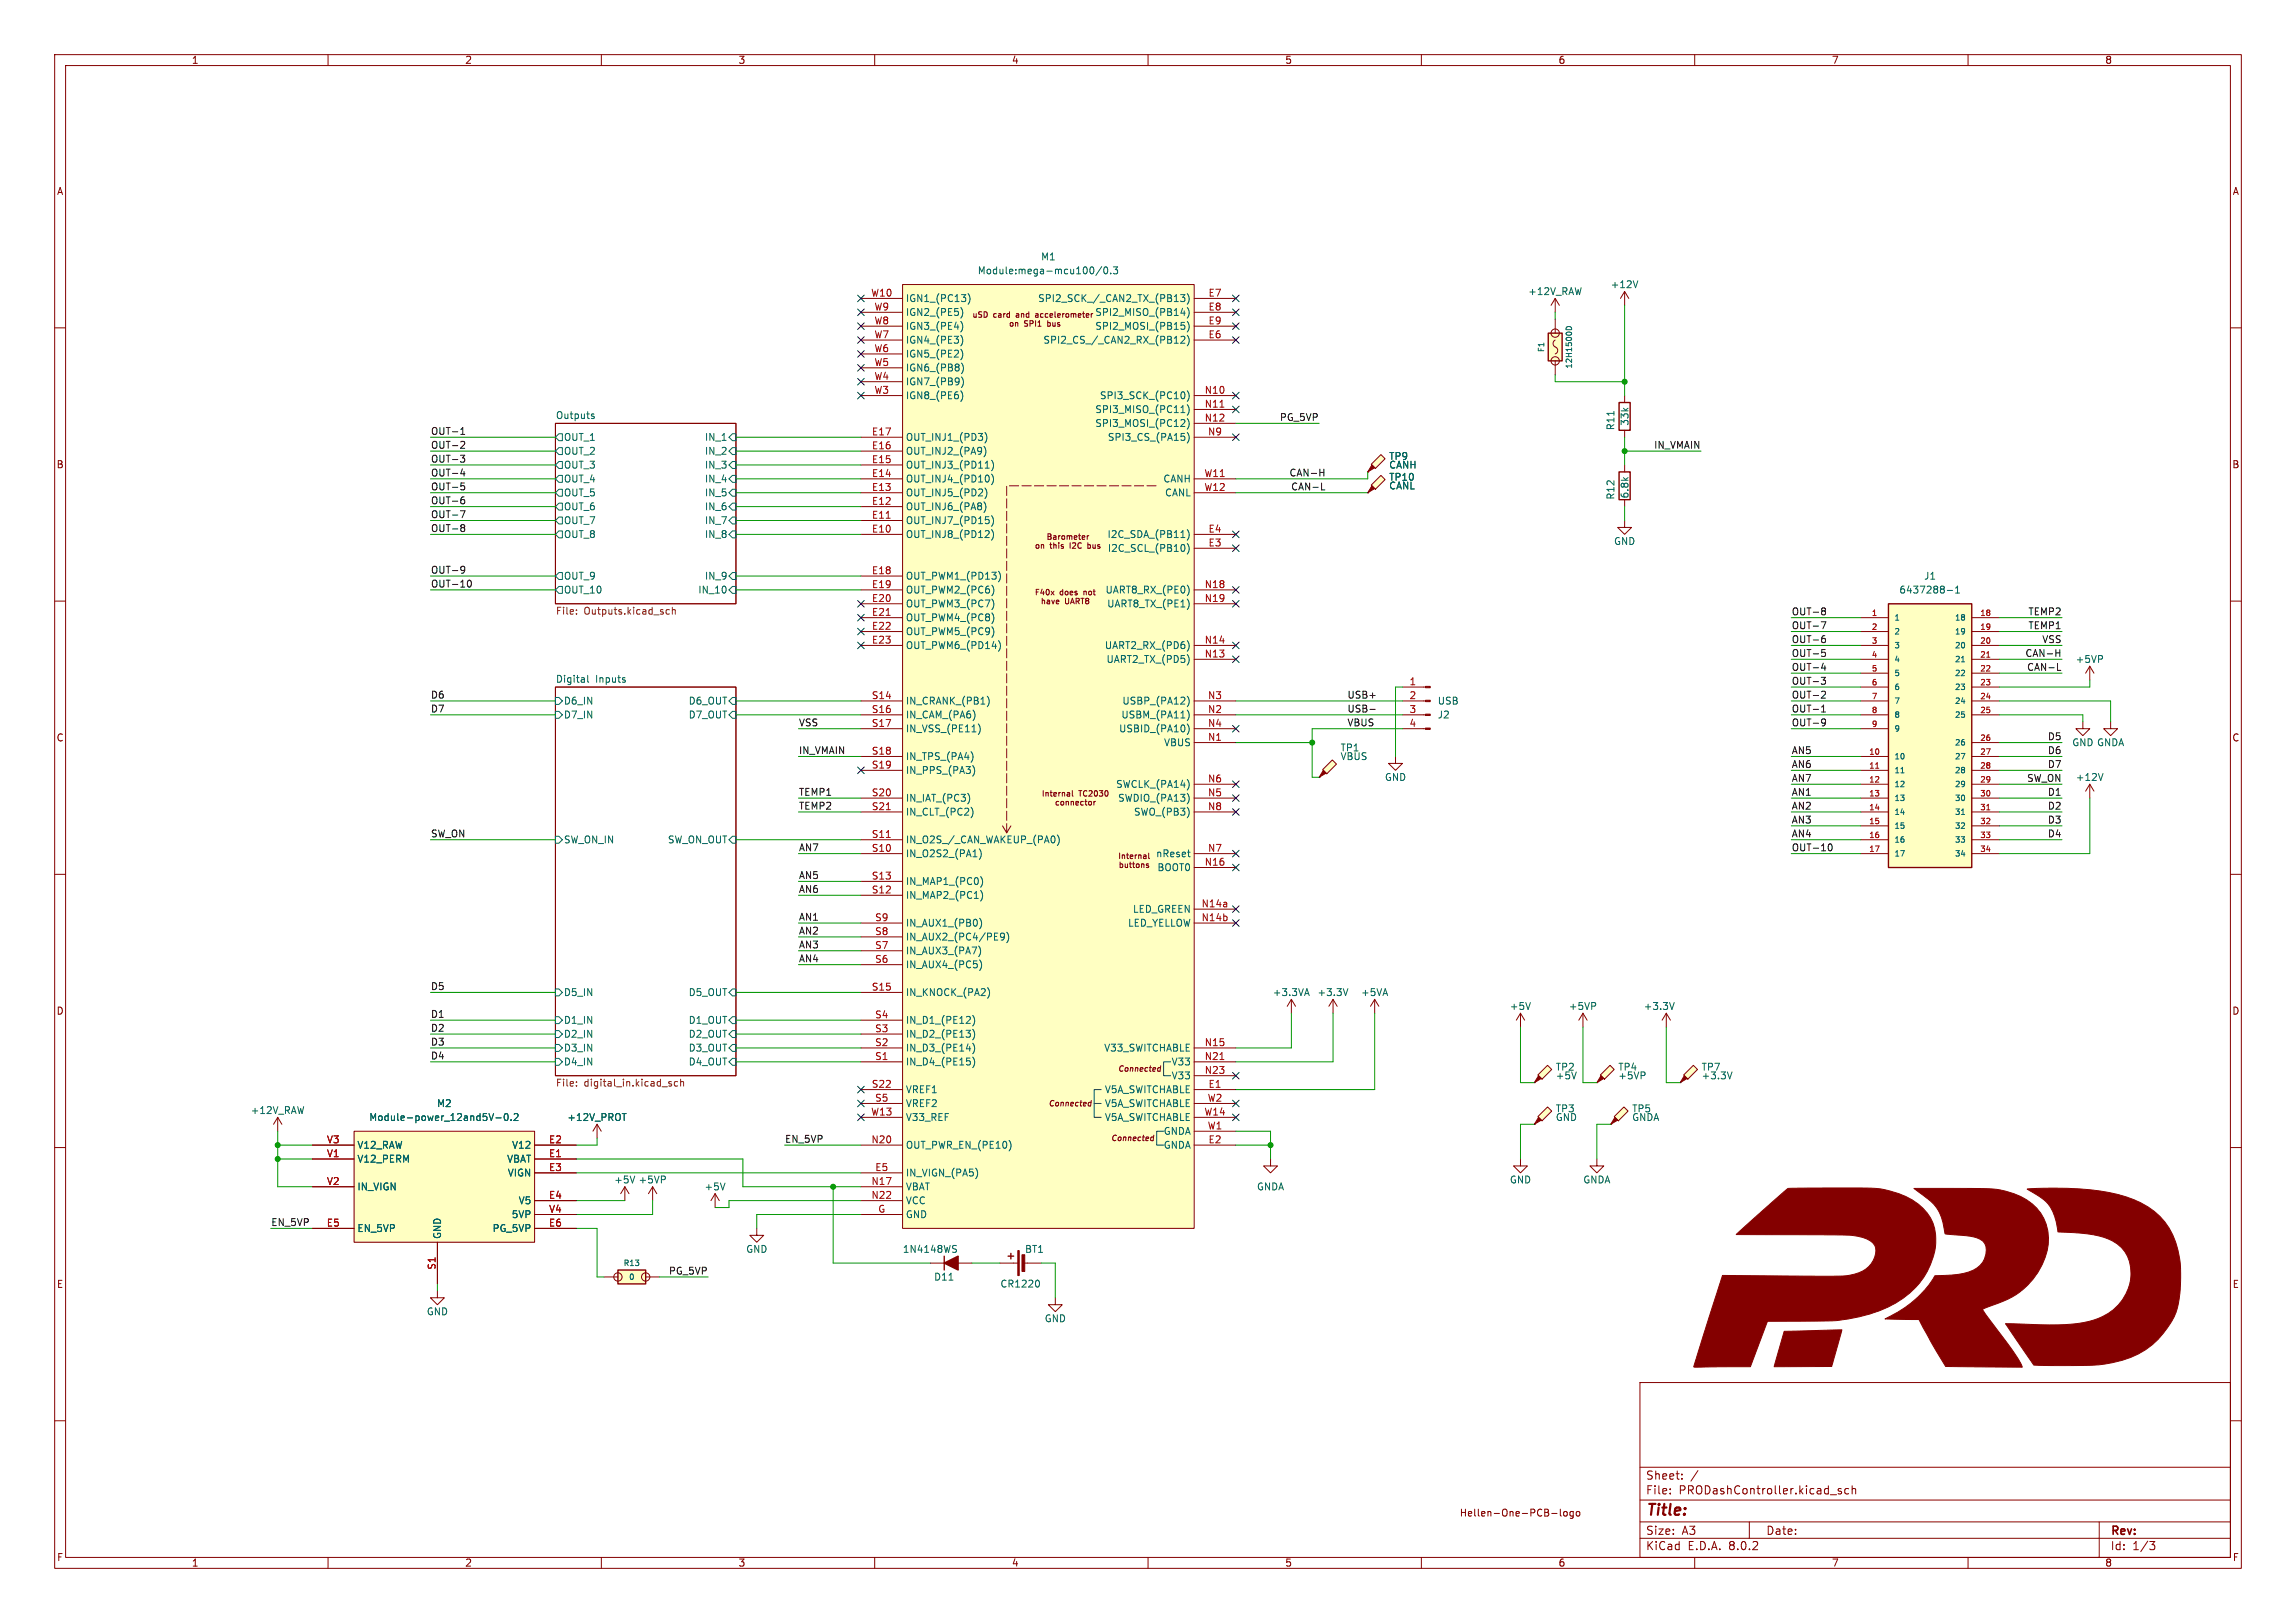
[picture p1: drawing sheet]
<svg xmlns="http://www.w3.org/2000/svg" width="420mm" height="297mm" viewBox="0 0 420 297" stroke-linecap="round" stroke-linejoin="round" font-family="sans-serif">
<defs><g id="words">
<text font-size="2.8" fill="#840000" x="301" y="277.9">Title:</text>
<g font-size="2.1" fill="#840000">
<text x="301" y="273.7">File:</text>
<text x="301" y="271">Sheet:</text>
<text x="307.1" y="273.7">PRODashController.kicad_sch</text>
<text x="301" y="281.1">Size:</text>
<text x="307.6" y="281.1">A3</text>
<text x="323" y="281.1">Date:</text>
<text x="386" y="281.3">Rev:</text>
<text x="301" y="283.9">KiCad</text>
<text x="308.7" y="283.9">E.D.A.</text>
<text x="316.3" y="283.9">8.0.2</text>
<text x="386" y="283.9">Id:</text>
<text x="390.1" y="283.9">1/3</text>
</g>
<g font-size="1.8" fill="#840000">
<text x="35" y="11.9">1</text>
<text x="85" y="11.9">2</text>
<text x="135" y="11.9">3</text>
<text x="185" y="11.9">4</text>
<text x="235" y="11.9">5</text>
<text x="285" y="11.9">6</text>
<text x="335" y="11.9">7</text>
<text x="385" y="11.9">8</text>
<text x="10.3" y="35.9">A</text>
<text x="408.3" y="35.9">A</text>
<text x="10.3" y="85.9">B</text>
<text x="408.2" y="85.9">B</text>
<text x="10.3" y="135.9">C</text>
<text x="408.2" y="135.9">C</text>
<text x="10.3" y="185.9">D</text>
<text x="408.2" y="185.9">D</text>
<text x="10.3" y="235.9">E</text>
<text x="408.3" y="235.9">E</text>
<text x="266.9" y="277.7">Hellen-One-PCB-logo</text>
<text x="10.3" y="285.9">F</text>
<text x="35" y="286.9">1</text>
<text x="85" y="286.9">2</text>
<text x="135" y="286.9">3</text>
<text x="185" y="286.9">4</text>
<text x="235" y="286.9">5</text>
<text x="285" y="286.9">6</text>
<text x="335" y="286.9">7</text>
<text x="385" y="286.9">8</text>
<text x="408.3" y="285.9">F</text>
</g>
<g font-size="1.8" fill="#006464">
<text x="190.3" y="47.9">M1</text>
<text x="178.8" y="50.4">Module:mega-mcu100/0.3</text>
<text x="294.5" y="52.9">+12V</text>
<text x="165.6" y="55.5">IGN1_(PC13)</text>
<text x="165.6" y="58">IGN2_(PE5)</text>
<text x="189.8" y="55.5">SPI2_SCK_/_CAN2_TX_(PB13)</text>
<text x="200.3" y="58">SPI2_MISO_(PB14)</text>
<text x="279.5" y="54.2">+12V_RAW</text>
<text x="165.6" y="65.6">IGN5_(PE2)</text>
<text x="165.6" y="63.1">IGN4_(PE3)</text>
<text x="165.6" y="60.6">IGN3_(PE4)</text>
<text x="190.8" y="63.1">SPI2_CS_/_CAN2_RX_(PB12)</text>
<text x="200.3" y="60.6">SPI2_MOSI_(PB15)</text>
<text x="165.6" y="70.7">IGN7_(PB9)</text>
<text x="165.6" y="68.2">IGN6_(PB8)</text>
<text x="101.6" y="76.8">Outputs</text>
<text x="165.6" y="73.3">IGN8_(PE6)</text>
<text x="200.3" y="75.8">SPI3_MISO_(PC11)</text>
<text x="201.1" y="73.3">SPI3_SCK_(PC10)</text>
<text x="103.1" y="83.4">OUT_2</text>
<text x="103.1" y="80.9">OUT_1</text>
<text x="128.8" y="83.4">IN_2</text>
<text x="128.8" y="80.9">IN_1</text>
<text x="165.6" y="83.4">OUT_INJ2_(PA9)</text>
<text x="165.6" y="80.9">OUT_INJ1_(PD3)</text>
<text x="200.3" y="78.3">SPI3_MOSI_(PC12)</text>
<text x="202.5" y="80.9">SPI3_CS_(PA15)</text>
<text x="295.5" y="78.8" transform="rotate(-90 295.5 78.8)">R11</text>
<text x="298.1" y="78" transform="rotate(-90 298.1 78)">33k</text>
<text x="103.1" y="88.5">OUT_4</text>
<text x="103.1" y="86">OUT_3</text>
<text x="128.8" y="86">IN_3</text>
<text x="128.8" y="88.5">IN_4</text>
<text x="165.6" y="88.5">OUT_INJ4_(PD10)</text>
<text x="165.6" y="86">OUT_INJ3_(PD11)</text>
<text x="212.7" y="88.5">CANH</text>
<text x="254" y="84.4">TP9</text>
<text x="254" y="86">CANH</text>
<text x="254" y="88.2">TP10</text>
<text x="254" y="89.8">CANL</text>
<text x="103.1" y="91">OUT_5</text>
<text x="103.1" y="93.6">OUT_6</text>
<text x="128.8" y="93.6">IN_6</text>
<text x="128.8" y="91">IN_5</text>
<text x="165.6" y="93.6">OUT_INJ6_(PA8)</text>
<text x="165.6" y="91">OUT_INJ5_(PD2)</text>
<text x="213" y="91">CANL</text>
<text x="295.5" y="91.5" transform="rotate(-90 295.5 91.5)">R12</text>
<text x="298.1" y="91.3" transform="rotate(-90 298.1 91.3)">6.8k</text>
<text x="103.1" y="98.7">OUT_8</text>
<text x="103.1" y="96.1">OUT_7</text>
<text x="128.8" y="96.1">IN_7</text>
<text x="128.8" y="98.7">IN_8</text>
<text x="165.6" y="98.7">OUT_INJ8_(PD12)</text>
<text x="165.6" y="96.1">OUT_INJ7_(PD15)</text>
<text x="202.5" y="98.7">I2C_SDA_(PB11)</text>
<text x="202.5" y="101.2">I2C_SCL_(PB10)</text>
<text x="295.1" y="99.9">GND</text>
<text x="103.1" y="106.3">OUT_9</text>
<text x="128.8" y="106.3">IN_9</text>
<text x="165.6" y="106.3">OUT_PWM1_(PD13)</text>
<text x="351.9" y="106.3">J1</text>
<text x="103.1" y="108.8">OUT_10</text>
<text x="127.6" y="108.8">IN_10</text>
<text x="165.6" y="108.8">OUT_PWM2_(PC6)</text>
<text x="165.6" y="111.4">OUT_PWM3_(PC7)</text>
<text x="165.6" y="113.9">OUT_PWM4_(PC8)</text>
<text x="202.1" y="108.8">UART8_RX_(PE0)</text>
<text x="202.4" y="111.4">UART8_TX_(PE1)</text>
<text x="347.3" y="108.8">6437288-1</text>
<text x="165.6" y="116.4">OUT_PWM5_(PC9)</text>
<text x="165.6" y="119">OUT_PWM6_(PD14)</text>
<text x="202" y="119">UART2_RX_(PD6)</text>
<text x="101.6" y="125">Digital</text>
<text x="108.9" y="125">Inputs</text>
<text x="202.3" y="121.5">UART2_TX_(PD5)</text>
<text x="379.6" y="121.5">+5VP</text>
<text x="103.1" y="129.1">D6_IN</text>
<text x="103.1" y="131.7">D7_IN</text>
<text x="125.9" y="131.7">D7_OUT</text>
<text x="125.9" y="129.1">D6_OUT</text>
<text x="165.6" y="129.1">IN_CRANK_(PB1)</text>
<text x="165.6" y="131.7">IN_CAM_(PA6)</text>
<text x="205" y="131.7">USBM_(PA11)</text>
<text x="205.2" y="129.1">USBP_(PA12)</text>
<text x="262.9" y="131.7">J2</text>
<text x="262.9" y="129.1">USB</text>
<text x="165.6" y="134.2">IN_VSS_(PE11)</text>
<text x="204.6" y="134.2">USBID_(PA10)</text>
<text x="212.8" y="136.8">VBUS</text>
<text x="245.1" y="137.7">TP1</text>
<text x="379" y="136.8">GND GNDA</text>
<text x="165.6" y="139.3">IN_TPS_(PA4)</text>
<text x="165.6" y="141.8">IN_PPS_(PA3)</text>
<text x="245.1" y="139.3">VBUS</text>
<text x="253.2" y="143.1">GND</text>
<text x="379.6" y="143.1">+12V</text>
<text x="165.6" y="146.9">IN_IAT_(PC3)</text>
<text x="165.6" y="149.5">IN_CLT_(PC2)</text>
<text x="204.1" y="144.4">SWCLK_(PA14)</text>
<text x="204.4" y="146.9">SWDIO_(PA13)</text>
<text x="207.3" y="149.5">SWO_(PB3)</text>
<text x="103.1" y="154.5">SW_ON_IN</text>
<text x="122.1" y="154.5">SW_ON_OUT</text>
<text x="165.6" y="154.5">IN_O2S_/_CAN_WAKEUP_(PA0)</text>
<text x="165.6" y="157.1">IN_O2S2_(PA1)</text>
<text x="211.4" y="157.1">nReset</text>
<text x="211.6" y="159.6">BOOT0</text>
<text x="165.6" y="164.7">IN_MAP2_(PC1)</text>
<text x="165.6" y="162.2">IN_MAP1_(PC0)</text>
<text x="207.1" y="167.2">LED_GREEN</text>
<text x="165.6" y="172.3">IN_AUX2_(PC4/PE9)</text>
<text x="165.6" y="169.8">IN_AUX1_(PB0)</text>
<text x="206.2" y="169.8">LED_YELLOW</text>
<text x="165.6" y="177.4">IN_AUX4_(PC5)</text>
<text x="165.6" y="174.9">IN_AUX3_(PA7)</text>
<text x="103.1" y="182.5">D5_IN</text>
<text x="125.9" y="182.5">D5_OUT</text>
<text x="165.6" y="182.5">IN_KNOCK_(PA2)</text>
<text x="232.7" y="182.5">+3.3VA</text>
<text x="240.9" y="182.5">+3.3V</text>
<text x="248.9" y="182.5">+5VA</text>
<text x="276.1" y="185">+5V</text>
<text x="286.9" y="185">+5VP</text>
<text x="300.6" y="185">+3.3V</text>
<text x="103.1" y="187.6">D1_IN</text>
<text x="103.1" y="190.1">D2_IN</text>
<text x="125.9" y="190.1">D2_OUT</text>
<text x="125.9" y="187.6">D1_OUT</text>
<text x="165.6" y="190.1">IN_D2_(PE13)</text>
<text x="165.6" y="187.6">IN_D1_(PE12)</text>
<text x="103.1" y="192.6">D3_IN</text>
<text x="103.1" y="195.2">D4_IN</text>
<text x="125.9" y="192.6">D3_OUT</text>
<text x="125.9" y="195.2">D4_OUT</text>
<text x="165.6" y="195.2">IN_D4_(PE15)</text>
<text x="165.6" y="192.6">IN_D3_(PE14)</text>
<text x="201.9" y="192.6">V33_SWITCHABLE</text>
<text x="214.2" y="195.2">V33</text>
<text x="214.2" y="197.7">V33</text>
<text x="284.5" y="196.1">TP2</text>
<text x="284.5" y="197.7">+5V</text>
<text x="295.9" y="196.1">TP4</text>
<text x="295.9" y="197.7">+5VP</text>
<text x="311.2" y="196.1">TP7</text>
<text x="311.2" y="197.7">+3.3V</text>
<text x="79.8" y="202.8">M2</text>
<text x="165.6" y="200.3">VREF1</text>
<text x="165.6" y="202.8">VREF2</text>
<text x="202" y="200.3">V5A_SWITCHABLE</text>
<text x="202" y="202.8">V5A_SWITCHABLE</text>
<text x="284.5" y="203.7">TP3</text>
<text x="298.5" y="203.7">TP5</text>
<text x="45.8" y="204.1">+12V_RAW</text>
<text x="67.5" y="205.3">Module-power_12and5V-0.2</text>
<text x="103.7" y="205.3">+12V_PROT</text>
<text x="165.6" y="205.3">V33_REF</text>
<text x="202" y="205.3">V5A_SWITCHABLE</text>
<text x="212.8" y="207.9">GNDA</text>
<text x="284.5" y="205.3">GND</text>
<text x="298.5" y="205.3">GNDA</text>
<text x="65.3" y="213">V12_PERM</text>
<text x="65.3" y="210.4">V12_RAW</text>
<text x="92.7" y="213">VBAT</text>
<text x="92.8" y="215.5">VIGN</text>
<text x="93.6" y="210.4">V12</text>
<text x="165.6" y="215.5">IN_VIGN_(PA5)</text>
<text x="165.6" y="210.4">OUT_PWR_EN_(PE10)</text>
<text x="212.8" y="210.4">GNDA</text>
<text x="65.3" y="218">IN_VIGN</text>
<text x="94.8" y="220.6">V5</text>
<text x="112.3" y="216.8">+5V</text>
<text x="116.7" y="216.8">+5VP</text>
<text x="128.8" y="218">+5V</text>
<text x="165.6" y="218">VBAT</text>
<text x="165.6" y="220.6">VCC</text>
<text x="229.8" y="218">GNDA</text>
<text x="276.1" y="216.8">GND</text>
<text x="289.5" y="216.8">GNDA</text>
<text x="65.3" y="225.7">EN_5VP</text>
<text x="80.9" y="226.8" transform="rotate(-90 80.9 226.8)">GND</text>
<text x="90" y="225.7">PG_5VP</text>
<text x="93.5" y="223.1">5VP</text>
<text x="165.6" y="223.1">GND</text>
<text x="136.4" y="229.5">GND</text>
<text x="165.1" y="229.5">1N4148WS</text>
<text x="187.4" y="229.5">BT1</text>
<text x="170.8" y="234.5">D11</text>
<text x="182.9" y="235.8">CR1220</text>
<text x="78" y="240.9">GND</text>
<text x="191" y="242.2">GND</text>
</g>
<g font-size="1.8" fill="#a90000">
<text x="159.3" y="54.4">W10</text>
<text x="159.9" y="59.4">W8</text>
<text x="159.9" y="56.9">W9</text>
<text x="221" y="54.4">E7</text>
<text x="221" y="56.9">E8</text>
<text x="221" y="59.4">E9</text>
<text x="159.9" y="64.5">W6</text>
<text x="159.9" y="62">W7</text>
<text x="221" y="62">E6</text>
<text x="159.9" y="69.6">W4</text>
<text x="159.9" y="67.1">W5</text>
<text x="159.9" y="72.1">W3</text>
<text x="220.3" y="72.1">N10</text>
<text x="220.3" y="74.7">N11</text>
<text x="220.3" y="77.2">N12</text>
<text x="159.4" y="82.3">E16</text>
<text x="159.4" y="79.8">E17</text>
<text x="220.9" y="79.8">N9</text>
<text x="159.4" y="89.9">E13</text>
<text x="159.4" y="87.4">E14</text>
<text x="159.4" y="84.8">E15</text>
<text x="220.2" y="87.4">W11</text>
<text x="220.2" y="89.9">W12</text>
<text x="159.4" y="95">E11</text>
<text x="159.4" y="92.5">E12</text>
<text x="159.4" y="97.5">E10</text>
<text x="221" y="100.1">E3</text>
<text x="221" y="97.5">E4</text>
<text x="159.4" y="105.2">E18</text>
<text x="159.4" y="107.7">E19</text>
<text x="220.3" y="107.7">N18</text>
<text x="159.4" y="110.2">E20</text>
<text x="159.4" y="112.8">E21</text>
<text x="220.3" y="110.2">N19</text>
<text x="159.4" y="115.3">E22</text>
<text x="159.4" y="117.9">E23</text>
<text x="220.3" y="117.9">N14</text>
<text x="220.3" y="120.4">N13</text>
<text x="257.7" y="125.5">1</text>
<text x="159.4" y="128">S14</text>
<text x="159.4" y="130.6">S16</text>
<text x="220.9" y="130.6">N2</text>
<text x="220.9" y="128">N3</text>
<text x="257.7" y="128">2</text>
<text x="257.7" y="130.6">3</text>
<text x="159.4" y="133.1">S17</text>
<text x="220.9" y="135.6">N1</text>
<text x="220.9" y="133.1">N4</text>
<text x="257.7" y="133.1">4</text>
<text x="159.4" y="138.2">S18</text>
<text x="159.4" y="140.7">S19</text>
<text x="220.9" y="143.3">N6</text>
<text x="159.4" y="145.8">S20</text>
<text x="159.4" y="148.3">S21</text>
<text x="220.9" y="145.8">N5</text>
<text x="220.9" y="148.3">N8</text>
<text x="159.4" y="156">S10</text>
<text x="159.4" y="153.4">S11</text>
<text x="220.9" y="156">N7</text>
<text x="159.4" y="161">S13</text>
<text x="220.3" y="158.5">N16</text>
<text x="159.4" y="163.6">S12</text>
<text x="219.7" y="166.1">N14a</text>
<text x="160" y="173.7">S7</text>
<text x="160" y="171.2">S8</text>
<text x="160" y="168.7">S9</text>
<text x="219.7" y="168.7">N14b</text>
<text x="160" y="176.3">S6</text>
<text x="159.4" y="181.4">S15</text>
<text x="160" y="191.5">S2</text>
<text x="160" y="189">S3</text>
<text x="160" y="186.4">S4</text>
<text x="220.3" y="191.5">N15</text>
<text x="160" y="194.1">S1</text>
<text x="220.3" y="194.1">N21</text>
<text x="220.3" y="196.6">N23</text>
<text x="159.4" y="199.1">S22</text>
<text x="160" y="201.7">S5</text>
<text x="220.8" y="201.7">W2</text>
<text x="221" y="199.1">E1</text>
<text x="59.7" y="209.3">V3</text>
<text x="100.3" y="209.3">E2</text>
<text x="159.3" y="204.2">W13</text>
<text x="159.3" y="209.3">N20</text>
<text x="220.2" y="204.2">W14</text>
<text x="220.8" y="206.8">W1</text>
<text x="221" y="209.3">E2</text>
<text x="59.7" y="211.8">V1</text>
<text x="100.3" y="211.8">E1</text>
<text x="100.3" y="214.4">E3</text>
<text x="160" y="214.4">E5</text>
<text x="59.7" y="216.9">V2</text>
<text x="100.3" y="219.5">E4</text>
<text x="100.3" y="222">V4</text>
<text x="159.3" y="216.9">N17</text>
<text x="159.3" y="219.5">N22</text>
<text x="160.6" y="222">G</text>
<text x="59.7" y="224.5">E5</text>
<text x="100.3" y="224.5">E6</text>
<text x="79.8" y="232.5" transform="rotate(-90 79.8 232.5)">S1</text>
</g>
<g font-size="1.8" fill="#0f0f0f">
<text x="234" y="77.1">PG_5VP</text>
<text x="78.7" y="79.7">OUT-1</text>
<text x="78.7" y="82.2">OUT-2</text>
<text x="302.5" y="82.2">IN_VMAIN</text>
<text x="78.7" y="84.7">OUT-3</text>
<text x="78.7" y="89.8">OUT-5</text>
<text x="78.7" y="87.3">OUT-4</text>
<text x="235.8" y="87.3">CAN-H</text>
<text x="236.1" y="89.8">CAN-L</text>
<text x="78.7" y="94.9">OUT-7</text>
<text x="78.7" y="92.4">OUT-6</text>
<text x="78.7" y="97.4">OUT-8</text>
<text x="78.7" y="105.1">OUT-9</text>
<text x="78.7" y="107.6">OUT-10</text>
<text x="327.7" y="112.7">OUT-8</text>
<text x="370.9" y="112.7">TEMP2</text>
<text x="327.7" y="117.8">OUT-6</text>
<text x="327.7" y="115.2">OUT-7</text>
<text x="370.9" y="115.2">TEMP1</text>
<text x="373.5" y="117.8">VSS</text>
<text x="327.7" y="122.8">OUT-4</text>
<text x="327.7" y="125.4">OUT-3</text>
<text x="327.7" y="120.3">OUT-5</text>
<text x="370.4" y="120.3">CAN-H</text>
<text x="370.7" y="122.8">CAN-L</text>
<text x="78.7" y="130.5">D7</text>
<text x="78.7" y="127.9">D6</text>
<text x="246.4" y="127.9">USB+</text>
<text x="246.4" y="130.5">USB-</text>
<text x="327.7" y="130.5">OUT-1</text>
<text x="327.7" y="127.9">OUT-2</text>
<text x="146" y="133">VSS</text>
<text x="246.4" y="133">VBUS</text>
<text x="327.7" y="133">OUT-9</text>
<text x="374.5" y="135.5">D5</text>
<text x="146" y="138.1">IN_VMAIN</text>
<text x="327.7" y="143.2">AN7</text>
<text x="327.7" y="138.1">AN5</text>
<text x="327.7" y="140.6">AN6</text>
<text x="370.7" y="143.2">SW_ON</text>
<text x="374.5" y="138.1">D6</text>
<text x="374.5" y="140.6">D7</text>
<text x="146" y="145.7">TEMP1</text>
<text x="146" y="148.2">TEMP2</text>
<text x="327.7" y="145.7">AN1</text>
<text x="327.7" y="148.2">AN2</text>
<text x="374.5" y="145.7">D1</text>
<text x="374.5" y="148.2">D2</text>
<text x="78.7" y="153.3">SW_ON</text>
<text x="146" y="155.9">AN7</text>
<text x="327.7" y="150.8">AN3</text>
<text x="327.7" y="153.3">AN4</text>
<text x="327.7" y="155.9">OUT-10</text>
<text x="374.5" y="150.8">D3</text>
<text x="374.5" y="153.3">D4</text>
<text x="146" y="160.9">AN5</text>
<text x="146" y="163.5">AN6</text>
<text x="146" y="168.6">AN1</text>
<text x="146" y="171.1">AN2</text>
<text x="146" y="173.6">AN3</text>
<text x="146" y="176.2">AN4</text>
<text x="78.7" y="181.3">D5</text>
<text x="78.7" y="191.4">D3</text>
<text x="78.7" y="188.9">D2</text>
<text x="78.7" y="186.3">D1</text>
<text x="78.7" y="194">D4</text>
<text x="143.5" y="209.2">EN_5VP</text>
<text x="49.5" y="224.4">EN_5VP</text>
<text x="122.3" y="233.3">PG_5VP</text>
</g>
<g font-size="1.8" fill="#725600">
<text x="101.6" y="112.8">File:</text>
<text x="106.8" y="112.8">Outputs.kicad_sch</text>
<text x="101.6" y="199.2">File:</text>
<text x="106.8" y="199.2">digital_in.kicad_sch</text>
</g>
<g font-size="1.4" fill="#006464">
<text x="172.6" y="59.1">uSD</text>
<text x="199.9" y="59.1">SPI1</text>
<text x="204.3" y="59.1">bus</text>
<text x="282.7" y="64.5" transform="rotate(-90 282.7 64.5)">F1</text>
<text x="287.8" y="67.6" transform="rotate(-90 287.8 67.6)">12H1500D</text>
<text x="203.5" y="99.8">bus</text>
<text x="201.1" y="109.9">UART8</text>
<text x="346.5" y="113.8">1</text>
<text x="357.5" y="113.8">18</text>
<text x="346.5" y="116.3">2</text>
<text x="346.5" y="118.8">3</text>
<text x="357.5" y="116.3">19</text>
<text x="357.5" y="118.8">20</text>
<text x="346.5" y="121.4">4</text>
<text x="346.5" y="123.9">5</text>
<text x="357.5" y="121.4">21</text>
<text x="357.5" y="123.9">22</text>
<text x="346.5" y="126.5">6</text>
<text x="346.5" y="129">7</text>
<text x="346.5" y="131.5">8</text>
<text x="357.5" y="126.5">23</text>
<text x="357.5" y="129">24</text>
<text x="357.5" y="131.5">25</text>
<text x="346.5" y="134.1">9</text>
<text x="357.5" y="136.6">26</text>
<text x="346.5" y="139.2">10</text>
<text x="346.5" y="141.7">11</text>
<text x="357.5" y="139.2">27</text>
<text x="357.5" y="141.7">28</text>
<text x="346.5" y="144.2">12</text>
<text x="346.5" y="146.8">13</text>
<text x="346.5" y="149.3">14</text>
<text x="357.5" y="144.2">29</text>
<text x="357.5" y="146.8">30</text>
<text x="357.5" y="149.3">31</text>
<text x="346.5" y="151.9">15</text>
<text x="346.5" y="154.4">16</text>
<text x="357.5" y="151.9">32</text>
<text x="357.5" y="154.4">33</text>
<text x="346.5" y="156.9">17</text>
<text x="357.5" y="156.9">34</text>
<text x="114" y="231.9">R13</text>
<text x="115" y="234.4">0</text>
</g>
<g font-size="1.4" fill="#840000">
<text x="176.5" y="59.1">card</text>
<text x="180.8" y="59.1">and</text>
<text x="184.5" y="59.1">accelerometer</text>
<text x="196.4" y="99.8">this</text>
<text x="200.1" y="99.8">I2C</text>
<text x="188.9" y="109.9">does</text>
<text x="204.5" y="196.3">Connected</text>
<text x="191.8" y="202.6">Connected</text>
<text x="203.2" y="209">Connected</text>
</g>
<g font-size="1.4" fill="#a90000">
<text x="342.3" y="112.8">1</text>
<text x="362.1" y="112.8">18</text>
<text x="342.3" y="115.3">2</text>
<text x="342.3" y="117.9">3</text>
<text x="362.1" y="115.3">19</text>
<text x="362.1" y="117.9">20</text>
<text x="342.3" y="120.4">4</text>
<text x="342.3" y="122.9">5</text>
<text x="342.3" y="125.5">6</text>
<text x="362.1" y="120.4">21</text>
<text x="362.1" y="122.9">22</text>
<text x="362.1" y="125.5">23</text>
<text x="342.3" y="128">7</text>
<text x="342.3" y="130.6">8</text>
<text x="362.1" y="128">24</text>
<text x="362.1" y="130.6">25</text>
<text x="342.3" y="133.1">9</text>
<text x="362.1" y="135.6">26</text>
<text x="341.8" y="138.2">10</text>
<text x="341.8" y="140.7">11</text>
<text x="341.8" y="143.3">12</text>
<text x="362.1" y="138.2">27</text>
<text x="362.1" y="140.7">28</text>
<text x="362.1" y="143.3">29</text>
<text x="341.8" y="145.8">13</text>
<text x="341.8" y="148.3">14</text>
<text x="362.1" y="145.8">30</text>
<text x="362.1" y="148.3">31</text>
<text x="341.8" y="150.9">15</text>
<text x="341.8" y="153.4">16</text>
<text x="341.8" y="156">17</text>
<text x="362.1" y="150.9">32</text>
<text x="362.1" y="153.4">33</text>
<text x="362.1" y="156">34</text>
</g>
</g></defs>
<g fill="none" stroke="#840000" stroke-width=".18">
<path d="M10 10h400v277h-400zM12 12h396v273h-396zM60 10v2M110 10v2M160 10v2M210 10v2M260 10v2M310 10v2M360 10v2M10 60h2M408 60h2M101.6 77.5h33v33h-33z"/>
<path d="M10 110h2M408 110h2M101.6 125.7h33v71.2h-33zM381 132.1v1.3h1.3l-1.3 1.2-1.3-1.2h1.3M386.1 132.1v1.3h1.2l-1.2 1.2-1.3-1.2h1.3M10 160h2M408 160h2M10 210h2M278.1 212.1v1.3h1.3l-1.3 1.2-1.2-1.2h1.2M408 210h2M170.2 231.1h7.6M182.9 231.1h3.3"/>
<path d="M187.2 231.1h3.3M10 260h2M300 253h108v32h-108zM408 260h2M300 278.5h108M300 274.5h108M300 268.5h108M305.5 273.2v.2M305.5 272.5v.1M307.7 270.5v.2M307.7 269.8v.1M310.6 269.1l-1.3 1.9"/>
<path d="M320 278.5v3M336.8 272.5l-.4-.1-.2 .2 .1 .2 .5 .2v.3h-.6M338.2 272.5l-.5-.1-.3 .3v.4l.2 .2h.6M338.8 272.5l.2-.1 .4 .1v.9M338.8 271.9v1.5M384 278.5v6.5M60 285v2M110 285v2M160 285v2M210 285v2M260 285v2M300 281.5h108"/>
<path d="M310 285v2M360 285v2M393.2 282.1h1l-.5 .6 .4 .1 .1 .5-.3 .3h-.5"/>
</g>
<g fill="none" stroke="#006464" stroke-width=".18">
<path d="M102.2 79.4h.7v1.2h-.7l-.6-.6zM108.2 76.1l.5 .3v.1l-.4 .1M108.2 75.8h.5M134 79.4h.6v1.2h-.6l-.7-.6zM101.6 82.6l.6-.7h.7v1.3h-.7zM101.6 87.6l.6-.6h.7v1.3h-.7zM102.2 97.2h.7v1.2h-.7l-.6-.6zM102.2 94.6h.7v1.3h-.7l-.6-.6zM102.2 89.5h.7v1.3h-.7l-.6-.6zM102.2 92.1h.7v1.2h-.7l-.6-.6zM102.2 84.5h.7v1.2h-.7l-.6-.6zM134 81.9h.6v1.3h-.6l-.7-.6z"/>
<path d="M134 84.5h.6v1.2h-.6l-.7-.6zM134 87h.6v1.3h-.6l-.7-.7zM134 92.1h.6v1.2h-.6l-.7-.6zM134 89.5h.6v1.3h-.6l-.7-.6zM134 94.6h.6v1.3h-.6l-.7-.6zM134 97.2h.6v1.2h-.6l-.7-.6zM101.6 105.4l.6-.6h.7v1.2h-.7zM102.2 107.3h.7v1.3h-.7l-.6-.6zM134 107.3h.6v1.3h-.6l-.7-.6zM134 104.8h.6v1.2h-.6l-.7-.6zM101.6 127.6h.6l.7 .7-.7 .6h-.6zM101.6 130.2h.6l.7 .6-.7 .6h-.6z"/>
<path d="M107.5 123.6v1.1l.2 .2M114.2 124.4l.2 .2-.2 .3M114.2 124l.1 .1M134 130.2h.6v1.2h-.6l-.7-.6zM134 127.6h.6v1.3h-.6l-.7-.6zM101.6 153h.6l.7 .7-.7 .6h-.6zM134 153h.6v1.3h-.6l-.7-.6zM101.6 181h.6l.7 .6-.7 .6h-.6zM101.6 191.1h.6l.7 .7-.7 .6h-.6zM101.6 193.7h.6l.7 .6-.7 .6h-.6zM101.6 186.1h.6l.7 .6-.7 .6h-.6zM101.6 188.6h.6l.7 .6-.7 .7h-.6z"/>
<path d="M134 191.1h.6v1.3h-.6l-.7-.6zM134 188.6h.6v1.3h-.6l-.7-.7zM134 186.1h.6v1.2h-.6l-.7-.6zM134 193.7h.6v1.2h-.6l-.7-.6zM134 181h.6v1.2h-.6l-.7-.6zM173.6 234.3h.7M174.5 228.5l.3 .1 .2 .3-.3 .3h-.3M174.5 227.9l.5 .1M189.8 234.3a.79 .79 0 0 1 0 1.2"/>
</g>
<g fill="none" stroke="#725600" stroke-width=".18">
<path d="M105.4 111.6v.1M105.4 112.3v.1M121.8 112.2l.3 .2 .3-.1M122.4 111.6h-.3l-.3 .2M123 111.7l.2-.1h.3v.8M123 111.1v1.3M105.4 198.6v.2M105.4 198v.1M122.5 198.3l.3 .1 .1 .2-.2 .2h-.3M122.5 197.9l.3 .1M124 198l-.4-.1-.2 .3 .1 .5h.5M124.5 198l.2-.1 .3 .1v.8"/>
<path d="M124.5 197.5v1.3"/>
</g>
<g fill="#840000" stroke="#840000" stroke-width=".18">
<path d="M326.4 243.6l10.5-.2-1.8 6.7h-10.6z"/>
<path d="M370.8 217.6a65.4 65.4 0 0 1 15.1 .7 16.4 16.4 0 0 1 10.1 5.3 16.8 16.8 0 0 1 2.9 10.9 13.8 13.8 0 0 1-3.1 9.4 16.3 16.3 0 0 1-11.3 5.8l-3.8 .2-8.7-.1-5.1-7.6 3.8 .1a44.3 44.3 0 0 0 11.4-.5 9.2 9.2 0 0 0 7.6-9.9 6.8 6.8 0 0 0-5.8-5.7l-3.2-.5-4.2-.3a8.2 8.2 0 0 0-2.7-5.9z"/>
<path d="M350.1 217.5h3.4a105.9 105.9 0 0 1 12.4 .3 14.8 14.8 0 0 1 5.8 2.5 8.9 8.9 0 0 1 1.8 11.3 13.9 13.9 0 0 1-9 7.2l-1.9 .8 4 5.4a23.8 23.8 0 0 1 3.3 5.2l-14-.1-2.5-4.2-2.4-4.4-6.2-.1a19.9 19.9 0 0 0 9.1-7.9 16.6 16.6 0 0 0 7.1-1.1 3.8 3.8 0 0 0 2.1-4.8 3.5 3.5 0 0 0-2.7-1.4l-4.3-.4-.3-.1a8.4 8.4 0 0 0-4.1-7.1z"/>
<path d="M317.6 225.8l9.5-8.3 5.6-.1a87.7 87.7 0 0 1 11.9 .3 17.6 17.6 0 0 1 6.3 2.6 8.6 8.6 0 0 1 2.7 9.8 15.2 15.2 0 0 1-9.9 9.8 32.6 32.6 0 0 1-13 1.9h-7.4l-3.1 8.3h-10.4l5.3-16.7 13.6 .1a73.6 73.6 0 0 0 9.5-.1 5.3 5.3 0 0 0 4.7-3.4 2.33 2.33 0 0 0-1.4-3.3 15.2 15.2 0 0 0-6-.7l-17.9-.1z"/>
<path d="M186.2 228.9h.2v4.5h-.2z"/>
<path d="M186.9 229.6h.6v3.1h-.6z"/>
</g>
<path d="M172.7 229.9v2.5M184.4 229.9h1M184.9 229.4v1" fill="none" stroke="#840000" stroke-width=".25"/>
<path d="M172.7 231.1l2.6-1.2v2.5z" fill="#840000" stroke="#840000" stroke-width=".25"/>
<path d="M345.4 110.5h15.3v48.3h-15.3z" fill="#ffffc2"/>
<path d="M345.4 110.5h15.3v48.3h-15.3z" fill="none" stroke="#840000" stroke-width=".25"/>
<g fill="none" stroke="#840000" stroke-width=".18">
<path d="M340.4 113h5M340.4 115.6h5M340.4 118.1h5M360.7 113h5.1M360.7 115.6h5.1M360.7 118.1h5.1M340.4 138.4h5M340.4 120.7h5M340.4 123.2h5M340.4 125.7h5M340.4 128.3h5M340.4 130.8h5"/>
<path d="M340.4 133.4h5M360.7 138.4h5.1M360.7 120.7h5.1M360.7 123.2h5.1M360.7 125.7h5.1M360.7 128.3h5.1M360.7 130.8h5.1M360.7 135.9h5.1M382.3 121.9l-.8 1.3M382.3 121.9v2.6M382.3 121.9l.7 1.3M340.4 141h5"/>
<path d="M340.4 143.5h5M340.4 146.1h5M340.4 148.6h5M340.4 151.1h5M340.4 153.7h5M340.4 156.2h5M360.7 141h5.1M360.7 143.5h5.1M360.7 146.1h5.1M360.7 148.6h5.1M360.7 151.1h5.1M360.7 153.7h5.1"/>
<path d="M360.7 156.2h5.1M236.2 182.9l-.7 1.3M236.2 182.9v2.5M236.2 182.9l.8 1.3M243.8 182.9l-.7 1.3M243.8 182.9v2.5M243.8 182.9l.8 1.3M251.5 182.9l-.8 1.3M251.5 182.9v2.5M251.5 182.9l.7 1.3M193 237.5v1.3h1.3l-1.3 1.2-1.2-1.2h1.2"/>
</g>
<path d="M356.2 108h1M357.7 108.5h.7M357.7 107.6l.4-.3v1.2M358.8 121.1h.6M384.5 120l.1 .2-.1 .4M347.7 141.4h.6M358.8 149.1h.6M238.8 181.8h.6M239.1 180.9l.4 1.3M246.6 180.9l-.5 1.3" fill="none" stroke="#006464" stroke-width=".18"/>
<path d="M363.4 120.3h.6M343.1 140.6h.6M363.4 148.2h.6" fill="none" stroke="#a90000" stroke-width=".18"/>
<path d="M165.1 52.1h53.3v172.7h-53.3z" fill="#ffffc2"/>
<g fill="none" stroke="#840000" stroke-width=".18">
<path d="M157.5 59.7h7.6M157.5 54.6h7.6M157.5 57.2h7.6M165.1 52.1h53.3v172.7h-53.3zM178.1 57.4v.5M178.6 57.4v.7M179.6 57.1l-.4-.1-.2 .2 .1 .3 .4 .1M180.6 57.6l-.2-.5-.4-.1v1.1l.4-.1M182.2 57.4h-.3l-.1 .5M182.7 57.4h.4v.7M183.6 57.4v.7M183.9 57.4l-.3 .2"/>
<path d="M184.7 57.4h-.4l-.1 .5M184.7 57v1.1M184.8 59.6l.2 .1 .3-.1M185.8 59v.7M185.9 57.4h.4l.1 .7M186.2 59.2v.5M186.8 57.5l.4-.1 .1 .7M186.8 57.4v.7M187.9 59.6l-.5 .1M188.2 57.4h-.4l-.1 .5M188.2 57v1.1M188.4 58.7v1"/>
<path d="M189.4 58.7v1M189.5 57.4h.3l.1 .7M189.9 59.7h.5M190.2 58.7v1M190.8 57.4h-.4l-.1 .5M191.7 58.7v1M191.7 57.4h-.4l-.1 .5M192.1 59.6l-.4 .1M192.5 57.6l-.1-.2h-.3v.5M192.6 59.6l.1 .1 .3-.1M193 57v.9M193 59v.7"/>
<path d="M193.5 57.7l.5-.1-.1-.2h-.4v.5M193.9 59.6l-.2 .1h-.3M194.4 57.4v.7M194.7 57.4l-.3 .2M195.1 57.4h.2l.2 .2v.3l-.2 .2-.3-.2zM195.9 57.4v.7M195.9 57.5l.3-.1 .2 .1M196.4 57.5l.1-.1h.3v.7M196.4 57.5v.6M197.2 57.7l.5-.1v-.2h-.3l-.2 .1 .1 .5h.4M198 57.4h.4M198.2 57v.9l.2 .2"/>
<path d="M198.7 57.7l.5-.1-.1-.2h-.3l-.1 .1v.5h.4M199.6 57.4v.7M199.8 57.4l-.2 .2M218.4 59.7h7.7M218.4 54.6h7.7M218.4 57.2h7.7M157.5 62.2h7.6M157.5 72.4h7.6M157.5 69.9h7.6M157.5 67.3h7.6M157.5 64.8h7.6M218.4 62.2h7.7"/>
<path d="M218.4 72.4h7.7M218.4 74.9h7.7M218.4 77.5h7.7M157.5 97.8h7.6M157.5 95.3h7.6M157.5 92.7h7.6M157.5 90.2h7.6M157.5 87.6h7.6M157.5 85.1h7.6M157.5 82.6h7.6M157.5 80h7.6M189.6 99.8l.1-.1 .3 .1-.1 .5-.3-.1z"/>
<path d="M190.5 99.8l.4-.1v.6M190.5 99.7v.6M191.7 97.7h.4l.1 .2-.1 .3 .1 .1 .1 .2-.2 .2h-.4zM191.7 98.2h.4M192 99.7h.4M192.2 99.3v.9l.2 .1M192.7 98.1h.4l.1 .6M192.8 99.8l.3-.1 .1 .6M192.8 99.3v1M193.2 98.3l-.5 .2 .1 .2h.4M193.6 98v.7M193.7 99.3v.1"/>
<path d="M193.7 99.7v.6M193.9 98l-.3 .2M194.3 98.1l.3-.1 .2 .2v.3l-.2 .2-.4-.2zM194.5 99.7h-.2l-.2 .1 .1 .2 .3 .1v.2h-.4M195.2 98.1l.3-.1 .1 .2M195.2 98v.7M195.6 98.2l.2-.2 .2 .1 .1 .6M195.6 98.2v.5M195.8 99.3v1M196.7 99.8l-.6 .5h.7M197 98.3l-.2-.3-.2 .1-.1 .5M197.3 98h.4"/>
<path d="M197.4 97.7v.9M198.4 98.3l-.1-.3-.3 .1v.5M198.9 98v.7M199 99.7h.3l.2 .2-.1 .4h-.4M199 99.3v1M199.2 98l-.3 .2M200.3 99.7v.6M218.4 97.8h7.7M218.4 90.2h7.7M218.4 87.6h7.7M218.4 80h7.7M157.5 110.5h7.6"/>
<path d="M157.5 105.4h7.6M157.5 108h7.6M157.5 113h7.6M157.5 115.6h7.6M157.5 118.1h7.6M189.6 108.3h.3M190 107.8h-.4v1.1M190.6 107.8l-.2 .7M190.6 109.5v1M190.9 108.2v.7M191.1 110v.5M191.4 108.5v-.5l.2-.2 .2 .1 .1 .6"/>
<path d="M191.5 110.4l.2 .1h.3M192 110v.5M192.3 108.2l.5 .7M192.4 109.8l.2 .7 .3-.7M192.8 108.2l-.5 .7M193.2 110.2l.5-.1-.1-.2-.2-.1-.2 .2 .1 .5h.3M194.4 107.8v1.1M194.4 108.2h-.3l-.2 .2 .1 .4h.4M194.9 109.5v.8l.2 .2 .4-.2v-.8M194.9 108.2h.3l.2 .2v.3l-.2 .2-.4-.2zM195.8 108.5l.4-.1v-.2h-.3l-.1 .1v.5h.4M195.8 110.5l.4-1 .3 1"/>
<path d="M195.9 110.2h.5M196.8 110h.5l.1-.4-.6-.1v1M197 108.2h-.2l-.2 .1 .1 .2 .3 .1v.2h-.4M197.1 110l.3 .5M197.3 100.2l.2 .1 .3-.1M197.7 109.5h.6M198 109.5v1M198.3 108.3l.4-.1v.7M198.3 108.2v.7M198.8 109.9l-.2-.2 .2-.2 .4 .2-.2 .2M198.8 109.9l-.2 .2 .2 .4 .4-.2-.2-.4M198.8 109.9h.2"/>
<path d="M199.2 108.2h.3l.2 .2v.3l-.2 .2-.4-.2zM199.9 100.2l.2 .1 .2-.1M200 108.2h.3M200.1 107.8v.9l.2 .2M201.2 100.2l-.1 .1h-.3M218.4 100.3h7.7M218.4 110.5h7.7M218.4 108h7.7M218.4 118.1h7.7M157.5 130.8h7.6M157.5 128.3h7.6M157.5 133.4h7.6"/>
<path d="M157.5 138.4h7.6M218.4 135.9h7.7M218.4 120.7h7.7M218.4 130.8h7.7M218.4 128.3h7.7M218.4 133.4h7.7M157.5 146.1h7.6M157.5 156.2h7.6M157.5 148.6h7.6M157.5 153.7h7.6M157.5 141h7.6M183.4 151.1l.7 1.3 .8-1.3"/>
<path d="M190.8 144.7v1M191.3 145v.7M191.3 145.1h.4v.6M192.1 145h.4M192.2 144.7v.9l.3 .1M192.8 145.4l.4-.1v-.2l-.3-.1-.1 .2v.4h.4M193.7 146.7h-.3l-.2 .1 .1 .5h.4M193.7 145v.7M194 145l-.3 .2M194.1 146.8l.1-.1 .3 .1v.5l-.4-.1zM194.3 145.1h.4v.6M194.3 145v.7"/>
<path d="M195 146.8l.4-.1 .1 .6M195 146.7v.6M195.2 145.1h.4l.1 .6M195.7 145.3l-.5 .2 .1 .2 .4-.1M195.9 146.8l.4-.1 .1 .6M195.9 146.7v.6M196.2 144.7v.9l.1 .1M196.8 147l.5-.1-.1-.2h-.2l-.2 .1 .1 .5h.3M197.3 144.7h.6M197.6 144.7v1M198.2 146.7h-.3l-.2 .1 .1 .5h.4M198.5 146.7h.3"/>
<path d="M198.6 146.3v.9l.2 .1M198.8 144.8a.45 .45 0 0 0-.6 .4 .45 .45 0 0 0 .6 .4M199.2 146.8l.1-.1 .3 .1v.5l-.4-.1zM199.2 144.8l.4-.1 .2 .3-.6 .7h.6M200.1 146.7v.6M200.3 144.7h.1a.54 .54 0 0 1 .4 .5 .54 .54 0 0 1-.4 .5 .68 .68 0 0 1-.1-1zM200.4 146.7l-.3 .1M201.1 144.7h.6l-.3 .4 .3 .1v.4l-.2 .1-.4-.1M202.2 144.7h.1a.54 .54 0 0 1 .4 .5 .54 .54 0 0 1-.4 .5 .68 .68 0 0 1-.1-1zM204.8 156.1v1M204.9 157.7v1.1M204.9 158.1h.3l.2 .2-.1 .4h-.4"/>
<path d="M205.3 156.4v.7M205.3 156.5h.4v.6M205.8 158.1l.1 .6h.4M206.1 156.4h.3M206.2 156.1v.9l.2 .1M206.3 158.1v.7M206.6 158.1h.4M206.7 156.8l.5-.1v-.2l-.3-.1-.2 .2 .1 .5h.4M206.7 157.7v.9l.3 .2M207.2 158.1h.4M207.3 157.7v.9l.3 .2M207.7 156.4v.7"/>
<path d="M207.9 158.2l.1-.1 .3 .1v.5h-.4zM207.9 156.4l-.2 .2M208.3 156.5h.4v.6M208.3 156.4v.7M208.8 158.2l.4-.1 .1 .7M208.8 158.1v.7M209.2 156.5h.4v.6M209.6 156.7l-.4 .2 .1 .2h.3M210.1 158.1h-.3l-.1 .1v.2l.4 .1v.2h-.4M210.1 156.1v.9l.2 .1M218.4 158.8h7.7M218.4 146.1h7.7"/>
<path d="M218.4 143.5h7.7M218.4 156.2h7.7M218.4 148.6h7.7M157.5 168.9h7.6M157.5 163.8h7.6M157.5 161.3h7.6M157.5 176.5h7.6M157.5 174h7.6M157.5 171.5h7.6M218.4 166.4h7.7M218.4 168.9h7.7M157.5 199.4h7.6"/>
<path d="M157.5 191.8h7.6M157.5 194.3h7.6M157.5 181.6h7.6M157.5 189.2h7.6M157.5 186.7h7.6M211.9 195.4h.4M212.2 196h-.3M212.3 195l-.1 1M218.4 199.4h7.7M218.4 191.8h7.7M218.4 194.3h7.7M218.4 196.9h7.7"/>
<path d="M157.5 209.6h7.6M157.5 214.6h7.6M157.5 217.2h7.6M157.5 219.7h7.6M157.5 201.9h7.6M157.5 204.5h7.6M199.2 201.8h.4M199.5 202.3l-.3 .1M199.6 201.4l-.1 1M210.6 208.1h.4M210.9 208.7h-.3M211.1 207.7l-.2 1"/>
<path d="M218.4 209.6h7.7M218.4 201.9h7.7M218.4 207h7.7M218.4 204.5h7.7M157.5 222.2h7.6M283.8 277h1M285.4 276.2v1.1l.2 .1M286.1 276.7l.2-.1 .3 .1 .1 .5-.1 .2h-.3l-.2-.1zM287.8 276.7l-.4-.1-.2 .2 .1 .6h.5M287.8 276.6v1l-.3 .3-.3-.1M288.4 276.7l.3-.1 .3 .2v.4l-.3 .2h-.3l-.1-.2z"/>
</g>
<path d="M184.1 152.4v-63.5h28" fill="none" stroke="#840000" stroke-width=".18" stroke-dasharray="1.7 .6"/>
<path d="M201.4 199.4h-1.2v5.1h1.2M214.1 194.3h-1.2v2.6h1.2M200.2 201.9h1.2M212.9 207h-1.3v2.6h1.3" fill="none" stroke="#073763" stroke-width=".18"/>
<g fill="none" stroke="#006464" stroke-width=".18">
<path d="M175.7 58.8a1.46 1.46 0 0 1 0 2M175.8 56.3a1.47 1.47 0 0 1-.1 1.9M177.1 53.7a1.46 1.46 0 0 1 0 2M199.8 48.8a.79 .79 0 0 1 0 1.3M201.5 48.8l-1.1 1.6M202 49l.2-.2a.68 .68 0 0 1 .4 .7 .68 .68 0 0 1-.4 .6l-.3-.5zM203.2 50v.1M203.7 48.8h.7l-.4 .5 .4 .1v.6l-.2 .1-.5-.1M216 53.9h.7l-.4 .5 .4 .1v.6l-.2 .1-.5-.1M216 57.3h.8M216.1 59h.6M216.5 59.5l.2 .2v.3l-.2 .3"/>
<path d="M216.6 56.9v.8M217.2 53.7a1.46 1.46 0 0 1 0 2M217.2 56.3a1.46 1.46 0 0 1 0 1.9M217.2 58.8a1.46 1.46 0 0 1 0 2M175.7 71.5a1.46 1.46 0 0 1 0 2M175.7 61.4a1.46 1.46 0 0 1 0 1.9M175.7 63.9a1.46 1.46 0 0 1 0 1.9M175.9 69a1.46 1.46 0 0 1 0 1.9M175.9 66.4a1.46 1.46 0 0 1 0 2M180.2 79.1a1.46 1.46 0 0 1 0 2M216 61.7l.5-.2 .2 .4-.7 .9h.7M216 75.5h.7"/>
<path d="M216.6 71.8l.1 .4-.1 .6M216.6 76.8l.1 .2v.3l-.7 .7h.7M217.2 61.4a1.46 1.46 0 0 1 0 1.9M217.2 71.5a1.46 1.46 0 0 1 0 2M217.2 74.1a1.46 1.46 0 0 1 0 1.9M217.2 76.6a1.46 1.46 0 0 1 0 1.9M217.2 79.1a1.46 1.46 0 0 1 0 2M180 91.9a1.47 1.47 0 0 1 0 1.9M180 81.7a1.47 1.47 0 0 1 0 1.9M180.2 89.4a1.47 1.47 0 0 1 0 1.8M181.4 96.9a1.46 1.46 0 0 1 0 2M181.4 84.2a1.46 1.46 0 0 1 0 2"/>
<path d="M181.4 86.8a1.46 1.46 0 0 1 0 1.9M181.4 94.4a1.46 1.46 0 0 1 0 1.9M216.7 99.9v.8M217.2 99.5a1.46 1.46 0 0 1 0 1.9M217.2 96.9a1.46 1.46 0 0 1 0 2M181.7 107.4l.1 .5-.1 .8M181.7 110l.1 .5-.1 .7M181.7 112.5l.1 .5-.1 .7M181.7 115.1l.1 .4-.1 .8M182.7 104.6a1.49 1.49 0 0 1 0 1.8M182.7 117.3a1.49 1.49 0 0 1 0 1.8M217.2 117.3a1.49 1.49 0 0 1 0 1.8"/>
<path d="M217.3 107.3l.2 .6-.2 .9M217.5 110.2v.8M177.8 137.8l.2 .6-.2 .9M178.3 130.5v.8M179 132.5a1.46 1.46 0 0 1 0 1.9M180.6 127.4a1.46 1.46 0 0 1 0 1.9M217.2 127.4a1.46 1.46 0 0 1 0 1.9M217.2 129.9a1.46 1.46 0 0 1 0 2M217.2 132.5a1.46 1.46 0 0 1 0 1.9M217.4 120.1l.1 .5-.1 .8M177.2 145.4l.2 .6-.2 .9M177.7 147.8a1.49 1.49 0 0 1 0 1.8"/>
<path d="M177.9 140.1a1.46 1.46 0 0 1 0 1.9M179.2 155.4a1.47 1.47 0 0 1-.1 1.9M192.7 153a.79 .79 0 0 1 0 1.2M193.4 152.8a1.46 1.46 0 0 1 0 1.9M217.2 142.7a1.49 1.49 0 0 1 0 1.8M217.2 155.9h.5M217.3 145.4l.2 .6-.2 .9M217.5 156.7l.2 .1M179.1 173.2a1.47 1.47 0 0 1-.1 1.9M179.2 175.7a1.46 1.46 0 0 1 0 1.9M179.2 168a1.46 1.46 0 0 1 0 2M179.4 163a1.46 1.46 0 0 1 0 1.9"/>
<path d="M179.4 160.4a1.46 1.46 0 0 1 0 2M183.7 171.3l-.2 .2h-.4l-.1-.2v-.3l.2-.2h.3l.2 .2a.84 .84 0 0 1-.3 1h-.3M184.2 170.6a1.46 1.46 0 0 1 0 1.9M177.9 193.4a1.46 1.46 0 0 1 0 2M177.9 185.8a1.46 1.46 0 0 1 0 2M177.9 188.4a1.46 1.46 0 0 1 0 1.9M177.9 190.9a1.46 1.46 0 0 1 0 1.9M180.6 180.7a1.46 1.46 0 0 1 0 2M178.7 214l.1 .6-.1 .9M184.9 209.2v.9"/>
</g>
<path d="M223.2 74.5h.7M162.1 94.8h.7M162.1 112.6h.7M162.1 153.3h.8M162.1 148.2h.8M223.2 193.9h.7" fill="none" stroke="#a90000" stroke-width=".18"/>
<path d="M113 232.4h5.1v2.5h-5.1z" fill="#ffffc2"/>
<g fill="none" stroke="#840000" stroke-width=".18">
<path d="M232.4 212.1v1.3h1.3l-1.3 1.2-1.3-1.2h1.3M292.1 212.1v1.3h1.3l-1.3 1.2-1.3-1.2h1.3M80 236.2v1.3h1.3l-1.3 1.3-1.3-1.3h1.3M110.5 233.7h2.5M118.1 233.7h2.5"/>
<circle cx="113" cy="233.7" r=".76"/>
<circle cx="118.1" cy="233.7" r=".76"/>
</g>
<path d="M113 232.4h5.1v2.5h-5.1z" fill="none" stroke="#840000" stroke-width=".25"/>
<path d="M295.3 204.3l1.8-1.7 .7 .7-1.8 1.8z" fill="#ffffc2"/>
<path d="M295.4 204.5l.5 .5-1.3 .7z" fill="#840000" stroke="#840000" stroke-width=".18"/>
<path d="M304.8 185.4l-.8 1.3M304.8 185.4v2.6M304.8 185.4l.8 1.3M294.6 205.7h.1M295.3 204.3l1.8-1.7 .7 .7-1.8 1.8z" fill="none" stroke="#840000" stroke-width=".18"/>
<path d="M306.3 183.5l-.5 1.2" fill="none" stroke="#006464" stroke-width=".18"/>
<path d="M308 196.7l1.8-1.8 .7 .8-1.8 1.8z" fill="#ffffc2"/>
<path d="M308.1 196.9l.5 .5-1.3 .7z" fill="#840000" stroke="#840000" stroke-width=".18"/>
<path d="M307.3 198.1h.1M308 196.7l1.8-1.8 .7 .8-1.8 1.8z" fill="none" stroke="#840000" stroke-width=".18"/>
<path d="M316.8 196.2l-.4 1.2" fill="none" stroke="#006464" stroke-width=".18"/>
<path d="M241.9 140.8l1.8-1.7 .8 .7-1.8 1.8z" fill="#ffffc2"/>
<g fill="#840000" stroke="#840000" stroke-width=".18">
<path d="M242.1 141l.5 .5-1.3 .7z"/>
<path d="M260.8 133.2h.8v.3h-.8z"/>
<path d="M260.8 130.7h.8v.2h-.8z"/>
<path d="M260.8 128.1h.8v.3h-.8z"/>
<path d="M260.8 125.6h.8v.3h-.8z"/>
</g>
<path d="M255.3 138.4v1.3h1.2l-1.2 1.3-1.3-1.3h1.3M256.5 133.4h4.3M256.5 130.8h4.3M256.5 128.3h4.3M256.5 125.7h4.3M241.3 142.2h.1M241.9 140.8l1.8-1.7 .8 .7-1.8 1.8z" fill="none" stroke="#840000" stroke-width=".18"/>
<path d="M292.7 196.7l1.8-1.8 .8 .8-1.8 1.8z" fill="#ffffc2"/>
<path d="M292.9 196.9l.5 .5-1.3 .7z" fill="#840000" stroke="#840000" stroke-width=".18"/>
<path d="M278.1 185.4l-.7 1.3M278.1 185.4v2.6M278.1 185.4l.8 1.3M292.1 198.1h.1M292.7 196.7l1.8-1.8 .8 .8-1.8 1.8z" fill="none" stroke="#840000" stroke-width=".18"/>
<path d="M279.9 183.5l-.4 1.2M300.8 196.2l.1 .2-.1 .4" fill="none" stroke="#006464" stroke-width=".18"/>
<path d="M281.3 196.7l1.8-1.8 .7 .8-1.7 1.8z" fill="#ffffc2"/>
<path d="M281.4 196.9l.5 .5-1.2 .7z" fill="#840000" stroke="#840000" stroke-width=".18"/>
<path d="M280.7 198.1h.1M281.3 196.7l1.8-1.8 .7 .8-1.7 1.8zM289.6 185.4l-.8 1.3M289.6 185.4v2.6M289.6 185.4l.7 1.3" fill="none" stroke="#840000" stroke-width=".18"/>
<path d="M288.3 196.2l-.4 1.2M291.8 183.5l.1 .2-.1 .4" fill="none" stroke="#006464" stroke-width=".18"/>
<path d="M281.3 204.3l1.8-1.7 .7 .7-1.7 1.8z" fill="#ffffc2"/>
<path d="M281.4 204.5l.5 .5-1.2 .7z" fill="#840000" stroke="#840000" stroke-width=".18"/>
<path d="M280.7 205.7h.1M281.3 204.3l1.8-1.7 .7 .7-1.7 1.8z" fill="none" stroke="#840000" stroke-width=".18"/>
<path d="M250.8 85l1.8-1.8 .8 .7-1.8 1.8z" fill="#ffffc2"/>
<path d="M251 85.1l.5 .5-1.3 .8z" fill="#840000" stroke="#840000" stroke-width=".18"/>
<path d="M297.2 53.3v2.6M297.2 53.3l-.8 1.3M297.2 53.3l.7 1.3M297.2 72.4v1.3M297.2 78.7v1.3M250.2 86.4h.1M250.8 85l1.8-1.8 .8 .7-1.8 1.8zM297.2 95.3v1.2h1.2l-1.2 1.3-1.3-1.3h1.3" fill="none" stroke="#840000" stroke-width=".18"/>
<path d="M296.2 73.7h2v5h-2z" fill="none" stroke="#840000" stroke-width=".25"/>
<path d="M299.6 51.4l-.4 1.2M295.2 75.3v.7" fill="none" stroke="#006464" stroke-width=".18"/>
<path d="M283.2 61h2.5v5h-2.5z" fill="#ffffc2"/>
<g fill="none" stroke="#840000" stroke-width=".18">
<path d="M284.5 54.6v2.6M284.5 58.4v2.6M284.5 54.6l-.8 1.3M284.5 54.6l.7 1.3M284.5 62.2a.78 .78 0 0 0-.4 .8 .78 .78 0 0 0 .7 .7 .67 .67 0 0 1-.3 1.1M284.5 66v2.6M50.8 204.5l-.8 1.2M50.8 204.5v2.5M50.8 204.5l.8 1.2"/>
<circle cx="284.5" cy="66" r=".76"/>
<circle cx="284.5" cy="61" r=".76"/>
</g>
<path d="M283.2 61h2.5v5h-2.5z" fill="none" stroke="#840000" stroke-width=".25"/>
<path d="M286.6 59.8a.53 .53 0 0 1 .6 0 .53 .53 0 0 1 .3 .5h-1z" fill="none" stroke="#006464" stroke-width=".18"/>
<path d="M64.8 207h33v20.3h-33z" fill="#ffffc2"/>
<path d="M57.1 212.1h7.7M57.1 209.6h7.7M57.1 217.2h7.7M64.8 207h33v20.3h-33zM97.8 212.1h7.6M97.8 209.6h7.6M97.8 214.6h7.6M97.8 219.7h7.6M57.1 224.8h7.7M80 227.3v7.6M97.8 224.8h7.6M97.8 222.2h7.6" fill="none" stroke="#840000" stroke-width=".18"/>
<path d="M90.7 204.6h1M92.3 203.9l.2-.1a.68 .68 0 0 1 .5 .6 .68 .68 0 0 1-.5 .6l-.3-.4zM93.5 204.9v.1M94 203.9l.5-.1 .3 .3-.8 .9h.8" fill="none" stroke="#006464" stroke-width=".18"/>
<path d="M250.8 88.8l1.8-1.8 .8 .8-1.8 1.7z" fill="#ffffc2"/>
<path d="M251 88.9l.5 .5-1.3 .8z" fill="#840000" stroke="#840000" stroke-width=".18"/>
<g fill="none" stroke="#840000" stroke-width=".18">
<path d="M250.2 90.2h.1M250.2 86.4h.1M250.8 88.8l1.8-1.8 .8 .8-1.8 1.7zM297.2 85.1v1.3M297.2 91.4v1.3M382.3 143.5l-.8 1.3M382.3 143.5v2.6M382.3 143.5l.7 1.3M57.1 212.1h7.7M57.1 209.6h7.7M57.1 217.2h7.7M97.8 212.1h7.6"/>
<path d="M97.8 209.6h7.6M97.8 214.6h7.6M97.8 219.7h7.6M109.2 205.7l-.7 1.3M109.2 205.7v2.6M109.2 205.7l.8 1.3M114.3 217.2l-.8 1.2M114.3 217.2v2.5M114.3 217.2l.8 1.2M119.4 217.2l-.8 1.2M119.4 217.2v2.5M119.4 217.2l.7 1.2"/>
<path d="M130.8 218.4l-.8 1.3M130.8 218.4v2.6M130.8 218.4l.8 1.3M57.1 224.8h7.7M80 227.3v7.6M97.8 224.8h7.6M97.8 222.2h7.6M138.4 224.8v1.3h1.3l-1.3 1.2-1.2-1.2h1.2"/>
</g>
<path d="M384.7 141.5l-.4 1.3M90.7 204.6h1M92.3 203.9l.2-.1a.68 .68 0 0 1 .5 .6 .68 .68 0 0 1-.5 .6l-.3-.4zM93.5 204.9v.1M94 203.9l.5-.1 .3 .3-.8 .9h.8M113.8 203.8h.7M116.1 215.2l-.4 1.3M121.6 215.3l.1 .2-.1 .3M132.6 216.5l-.4 1.2" fill="none" stroke="#006464" stroke-width=".18"/>
<path d="M296.2 86.4h2v5h-2z" fill="none" stroke="#840000" stroke-width=".25"/>
<g fill="none" stroke="#0f0f0f" stroke-width=".18">
<path d="M84.3 79.5h.7M84.3 78.6l.3-.4v1.3M84.2 83.3h.8l-.4 .5 .3 .1 .1 .4-.2 .3h-.4M84.2 93.5h.9l-.6 1.2M84.3 86.7h.8M84.3 88.4h.6M84.5 80.8h.4l.1 .3-.8 .9h.8M84.5 88.9h.3l.2 .2-.1 .4-.4 .2M84.5 91.4l.4 .1 .1 .2-.1 .4-.4 .1M84.5 96l.4 .1 .1 .1-.2 .4M84.5 96.6h.3M84.8 96.6l.2 .2v.2l-.2 .3h-.3"/>
<path d="M84.9 86.3v.8M84.9 90.9l-.4 .1M241.4 86.5h.8M241.7 89.7h.6M242.2 85.8v1.3M84.5 103.6l.4 .1 .1 .2a.84 .84 0 0 1-.4 1h-.2M85 104.2l-.2 .2h-.3M85.6 106.4l.2-.2a.68 .68 0 0 1 .4 .6 .68 .68 0 0 1-.4 .6l-.2-.2M333.1 113.8h.9l-.6 1.3M333.3 118.9h.6M333.4 119.4h.3l.2 .2v.4l-.5 .1M333.4 116.8h.3l.2 .3v.4l-.5 .1"/>
<path d="M333.4 111.2h.3l.2 .3-.2 .3M333.4 111.8h.3M333.7 111.8l.2 .2v.3l-.2 .2h-.3M333.8 116.3l-.4 .1M376.1 119.5h.7M376.8 118.9v1.2M250.6 129.8h1M333.1 123.9h.8l-.4 .5 .4 .2v.4l-.2 .2h-.4M333.2 122.3h.8M333.2 130.3h.7M333.2 129.4l.4-.4v1.3M333.4 126.5h.4l.1 .4-.8 .9h.8"/>
<path d="M333.4 131.6h.3l.2 .2a.84 .84 0 0 1-.3 1h-.3M333.8 121.8v.9M333.9 132.1l-.2 .3h-.3M376.4 122.7h.6M334.5 154.7l.2-.3a.68 .68 0 0 1 .5 .7 .68 .68 0 0 1-.5 .6l-.2-.2"/>
</g>
<g fill="none" stroke="#009600" stroke-width=".18">
<path d="M284.5 57.2v1.2M297.2 55.9v16.5M226.1 77.5h15.2M284.5 68.6v1.3h12.7M78.7 85.1h22.9M78.7 90.2h22.9M78.7 87.6h22.9M78.7 82.6h22.9M78.7 80h22.9M78.7 92.7h22.9M78.7 97.8h22.9M78.7 95.3h22.9"/>
<path d="M134.6 85.1h22.9M134.6 90.2h22.9M134.6 87.6h22.9M134.6 82.6h22.9M134.6 80h22.9M134.6 92.7h22.9M134.6 97.8h22.9M134.6 95.3h22.9M226.1 90.2h24.1M250.2 86.4v1.2h-24.1M297.2 82.6h13.9M297.2 80v5.1"/>
<path d="M297.2 92.7v2.6M78.7 108h22.9M78.7 105.4h22.9M134.6 108h22.9M134.6 105.4h22.9M327.7 115.6h12.7M327.7 113h12.7M327.7 118.1h12.7M365.8 115.6h11.4M365.8 113h11.4M365.8 118.1h11.4M78.7 130.8h22.9"/>
<path d="M78.7 128.3h22.9M134.6 130.8h22.9M134.6 128.3h22.9M146 138.4h11.5M146 133.4h11.5M226.1 130.8h30.4M226.1 128.3h30.4M226.1 135.9h13.9M256.5 133.4h-16.5v8.8h1.3M256.5 125.7h-1.2v12.7M327.7 130.8h12.7M327.7 128.3h12.7"/>
<path d="M327.7 138.4h12.7M327.7 133.4h12.7M327.7 125.7h12.7M327.7 120.7h12.7M327.7 123.2h12.7M365.8 130.8h15.2v1.3M365.8 128.3h20.3v3.8M365.8 138.4h11.4M365.8 135.9h11.4M365.8 120.7h11.4M365.8 123.2h11.4M382.3 124.5v1.2h-16.5"/>
<path d="M78.7 153.7h22.9M134.6 153.7h22.9M146 146.1h11.5M146 156.2h11.5M146 148.6h11.5M327.7 153.7h12.7M327.7 146.1h12.7M327.7 156.2h12.7M327.7 148.6h12.7M327.7 151.1h12.7M327.7 143.5h12.7M327.7 141h12.7"/>
<path d="M365.8 153.7h11.4M365.8 146.1h11.4M365.8 148.6h11.4M365.8 151.1h11.4M365.8 143.5h11.4M365.8 141h11.4M382.3 146.1v10.1h-16.5M146 168.9h11.5M146 176.5h11.5M146 163.8h11.5M146 171.5h11.5M146 174h11.5"/>
<path d="M146 161.3h11.5M78.7 189.2h22.9M78.7 186.7h22.9M78.7 191.8h22.9M78.7 181.6h22.9M78.7 194.3h22.9M134.6 189.2h22.9M134.6 186.7h22.9M134.6 191.8h22.9M134.6 181.6h22.9M134.6 194.3h22.9M236.2 185.4v6.4h-10.1"/>
<path d="M243.8 185.4v8.9h-17.7M251.5 185.4v14h-25.4M278.1 188v10.1h2.6M289.6 188v10.1h2.5M304.8 188v10.1h2.5M50.8 209.6h6.3M50.8 207v10.2h6.3M50.8 212.1h6.3M105.4 219.7h8.9M105.4 212.1h30.5v5.1h21.6M105.4 214.6h52.1M109.2 208.3v1.3h-3.8"/>
<path d="M119.4 219.7v2.5h-14M143.5 209.6h14M152.4 217.2v13.9h17.8M157.5 219.7h-24.2v1.3h-2.5M226.1 209.6h6.3M226.1 207h6.3v5.1M280.7 205.7h-2.6v6.4M294.6 205.7h-2.5v6.4M49.5 224.8h7.6M80 234.9v1.3M105.4 224.8h3.8v8.9h1.3M120.6 233.7h8.9"/>
<path d="M157.5 222.2h-19.1v2.6M177.8 231.1h5.1M190.5 231.1h2.5v6.4"/>
</g>
<g fill="none" stroke="#000084" stroke-width=".18">
<path d="M156.9 59.1l1.2 1.2M156.9 54l1.2 1.2M156.9 56.5l1.2 1.3M158.1 59.1l-1.2 1.2M158.1 54l-1.2 1.2M158.1 56.5l-1.2 1.3M225.5 59.1l1.2 1.2M225.5 54l1.2 1.2M225.5 56.5l1.2 1.3M226.7 59.1l-1.2 1.2M226.7 54l-1.2 1.2M226.7 56.5l-1.2 1.3"/>
<path d="M156.9 61.6l1.2 1.2M156.9 66.7l1.2 1.2M156.9 71.8l1.2 1.2M156.9 69.2l1.2 1.3M156.9 64.2l1.2 1.2M158.1 61.6l-1.2 1.2M158.1 66.7l-1.2 1.2M158.1 71.8l-1.2 1.2M158.1 69.2l-1.2 1.3M158.1 64.2l-1.2 1.2M225.5 79.4l1.2 1.2M225.5 74.3l1.2 1.2"/>
<path d="M225.5 71.8l1.2 1.2M225.5 61.6l1.2 1.2M226.7 79.4l-1.2 1.2M226.7 71.8l-1.2 1.2M226.7 74.3l-1.2 1.2M226.7 61.6l-1.2 1.2M225.5 97.2l1.2 1.2M225.5 99.7l1.2 1.2M226.7 97.2l-1.2 1.2M226.7 99.7l-1.2 1.2M156.9 115l1.2 1.2M156.9 117.5l1.2 1.2"/>
<path d="M156.9 109.9l1.2 1.2M156.9 112.4l1.2 1.2M158.1 115l-1.2 1.2M158.1 117.5l-1.2 1.2M158.1 109.9l-1.2 1.2M158.1 112.4l-1.2 1.2M225.5 107.3l1.2 1.3M225.5 109.9l1.2 1.2M225.5 117.5l1.2 1.2M226.7 107.3l-1.2 1.3M226.7 109.9l-1.2 1.2M226.7 117.5l-1.2 1.2"/>
<path d="M225.5 120l1.2 1.3M225.5 132.7l1.2 1.3M226.7 120l-1.2 1.3M226.7 132.7l-1.2 1.3M156.9 140.4l1.2 1.2M158.1 140.4l-1.2 1.2M225.5 142.9l1.2 1.2M225.5 145.4l1.2 1.3M225.5 148l1.2 1.2M225.5 155.6l1.2 1.2M225.5 158.1l1.2 1.3M226.7 142.9l-1.2 1.2"/>
<path d="M226.7 145.4l-1.2 1.3M226.7 148l-1.2 1.2M226.7 155.6l-1.2 1.2M226.7 158.1l-1.2 1.3M225.5 165.8l1.2 1.2M225.5 168.3l1.2 1.2M226.7 165.8l-1.2 1.2M226.7 168.3l-1.2 1.2M156.9 198.8l1.2 1.2M158.1 198.8l-1.2 1.2M225.5 196.2l1.2 1.3M226.7 196.2l-1.2 1.3"/>
<path d="M156.9 203.9l1.2 1.2M156.9 201.3l1.2 1.2M158.1 203.9l-1.2 1.2M158.1 201.3l-1.2 1.2M225.5 201.3l1.2 1.2M225.5 203.9l1.2 1.2M226.7 201.3l-1.2 1.2M226.7 203.9l-1.2 1.2"/>
</g>
<g fill="#009600" stroke="#009600" stroke-width=".18">
<circle cx="240" cy="135.9" r=".46"/>
<circle cx="297.2" cy="82.6" r=".46"/>
<circle cx="297.2" cy="69.9" r=".46"/>
<circle cx="152.4" cy="217.2" r=".46"/>
<circle cx="232.4" cy="209.6" r=".46"/>
<circle cx="50.8" cy="212.1" r=".46"/>
<circle cx="50.8" cy="209.6" r=".46"/>
</g>
<use href="#words"/>
</svg>
